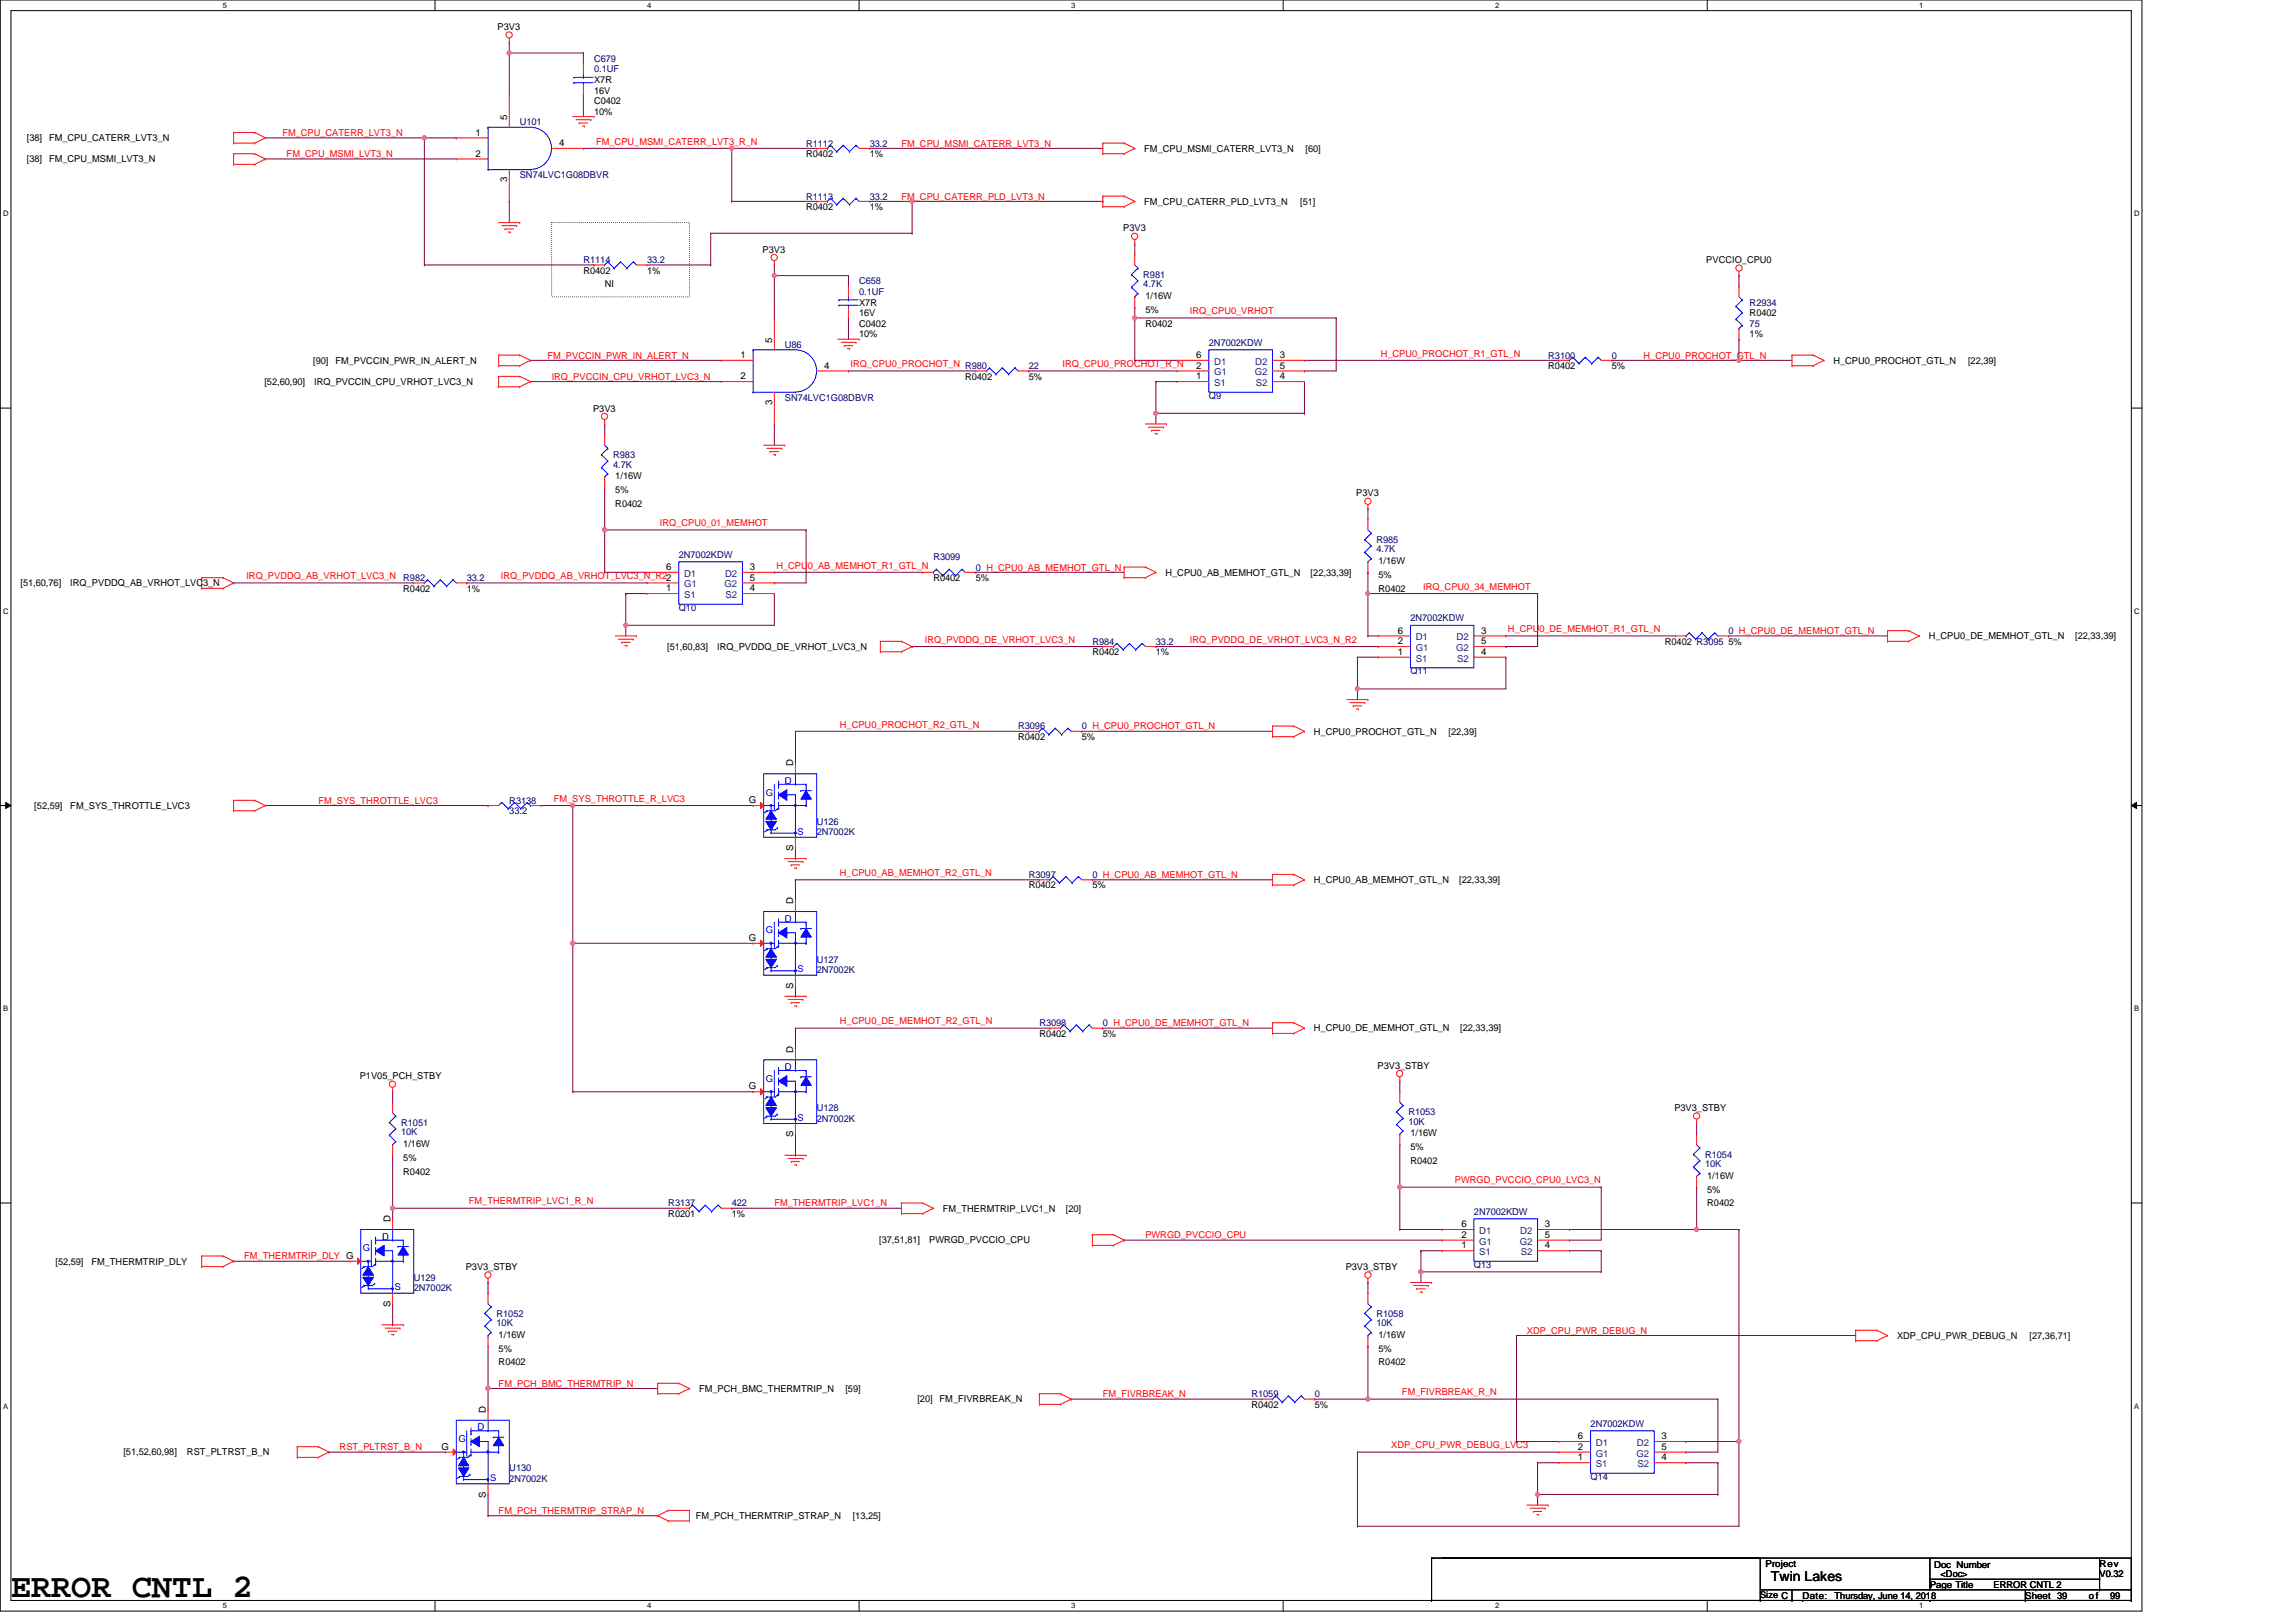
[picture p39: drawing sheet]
<svg xmlns="http://www.w3.org/2000/svg" width="297mm" height="210mm" viewBox="0 0 297 210" stroke-linecap="round" stroke-linejoin="round" font-family="sans-serif">
<defs><g id="words">
<text font-size="4.3" x="1.4" y="206.7">ERROR CNTL 2</text>
<text font-size="1.8" x="229.1" y="204.6">Twin Lakes</text>
<g font-size="1.2">
<text x="64.4" y="3.9">P3V3</text>
<text x="76.9" y="10.7">X7R</text>
<text x="61.5" y="17.5">1</text>
<text x="65.6" y="15.5" transform="rotate(-90 65.6 15.5)">5</text>
<text x="76.9" y="12.1">16V</text>
<text x="76.9" y="13.5">C0402</text>
<text x="76.9" y="14.8">10%</text>
<text x="3.5" y="18.3">[38]</text>
<text x="3.5" y="21">[38]</text>
<text x="6.3" y="18.3">FM_CPU_CATERR_LVT3_N</text>
<text x="6.3" y="21">FM_CPU_MSMI_LVT3_N</text>
<text x="61.5" y="20.3">2</text>
<text x="65.6" y="23.6" transform="rotate(-90 65.6 23.6)">3</text>
<text x="72.3" y="18.9">4</text>
<text x="104.3" y="20.3">R0402</text>
<text x="112.5" y="20.3">1%</text>
<text x="148" y="19.6">FM_CPU_MSMI_CATERR_LVT3_N</text>
<text x="168.9" y="19.6">[60]</text>
<text x="104.3" y="27.2">R0402</text>
<text x="112.5" y="27.2">1%</text>
<text x="145.3" y="29.9">P3V3</text>
<text x="148" y="26.5">FM_CPU_CATERR_PLD_LVT3_N</text>
<text x="168.2" y="26.5">[51]</text>
<text x="75.5" y="35.4">R0402</text>
<text x="83.7" y="35.4">1%</text>
<text x="98.7" y="32.7">P3V3</text>
<text x="220.7" y="34">PVCCIO_CPU0</text>
<text x="78.2" y="37.2">NI</text>
<text x="111.1" y="39.5">X7R</text>
<text x="111.1" y="40.9">16V</text>
<text x="148.2" y="38.7">1/16W</text>
<text x="148.2" y="40.5">5%</text>
<text x="226.4" y="40.9">R0402</text>
<text x="40.5" y="47.1">[90]</text>
<text x="43.4" y="47.1">FM_PVCCIN_PWR_IN_ALERT_N</text>
<text x="95.8" y="46.3">1</text>
<text x="99.9" y="44.3" transform="rotate(-90 99.9 44.3)">5</text>
<text x="106.6" y="47.7">4</text>
<text x="111.1" y="42.3">C0402</text>
<text x="111.1" y="43.6">10%</text>
<text x="148.2" y="42.3">R0402</text>
<text x="154.8" y="47.7">2</text>
<text x="154.8" y="46.3">6</text>
<text x="165.6" y="47.7">5</text>
<text x="165.6" y="46.3">3</text>
<text x="200.3" y="47.8">R0402</text>
<text x="208.5" y="47.8">5%</text>
<text x="226.4" y="43.6">1%</text>
<text x="237.2" y="47.1">H_CPU0_PROCHOT_GTL_N</text>
<text x="254.6" y="47.1">[22,39]</text>
<text x="34.2" y="49.8">[52,60,90]</text>
<text x="40.6" y="49.8">IRQ_PVCCIN_CPU_VRHOT_LVC3_N</text>
<text x="76.7" y="53.3">P3V3</text>
<text x="95.8" y="49.1">2</text>
<text x="99.9" y="52.4" transform="rotate(-90 99.9 52.4)">3</text>
<text x="124.9" y="49.1">R0402</text>
<text x="133.1" y="49.1">5%</text>
<text x="154.8" y="49.1">1</text>
<text x="165.6" y="49.1">4</text>
<text x="79.6" y="62">1/16W</text>
<text x="79.6" y="63.8">5%</text>
<text x="79.6" y="65.6">R0402</text>
<text x="175.5" y="64.2">P3V3</text>
<text x="2.6" y="75.9">[51,60,76]</text>
<text x="9.1" y="75.9">IRQ_PVDDQ_AB_VRHOT_LVC3_N</text>
<text x="52.2" y="76.6">R0402</text>
<text x="60.4" y="76.6">1%</text>
<text x="86.2" y="76.5">1</text>
<text x="86.2" y="73.8">6</text>
<text x="97" y="75.1">5</text>
<text x="97" y="76.5">4</text>
<text x="97" y="73.8">3</text>
<text x="120.8" y="75.2">R0402</text>
<text x="126.2" y="75.2">5%</text>
<text x="150.8" y="74.5">H_CPU0_AB_MEMHOT_GTL_N</text>
<text x="169.6" y="74.5">[22,33,39]</text>
<text x="178.3" y="73">1/16W</text>
<text x="178.3" y="74.8">5%</text>
<text x="178.3" y="76.6">R0402</text>
<text x="180.8" y="83.4">2</text>
<text x="180.8" y="82">6</text>
<text x="191.6" y="83.4">5</text>
<text x="191.6" y="82">3</text>
<text x="215.4" y="83.4">R0402 R3095</text>
<text x="223.6" y="83.4">5%</text>
<text x="249.5" y="82.7">H_CPU0_DE_MEMHOT_GTL_N</text>
<text x="268.5" y="82.7">[22,33,39]</text>
<text x="86.3" y="84.1">[51,60,83]</text>
<text x="92.8" y="84.1">IRQ_PVDDQ_DE_VRHOT_LVC3_N</text>
<text x="141.3" y="84.8">R0402</text>
<text x="149.5" y="84.8">1%</text>
<text x="180.8" y="84.8">1</text>
<text x="191.6" y="84.8">4</text>
<text x="131.7" y="95.8">R0402</text>
<text x="140" y="95.8">5%</text>
<text x="170" y="95.1">H_CPU0_PROCHOT_GTL_N</text>
<text x="187.4" y="95.1">[22,39]</text>
<text x="102.6" y="99.2" transform="rotate(-90 102.6 99.2)">D</text>
<text x="4.4" y="104.7">[52,59]</text>
<text x="9.1" y="104.7">FM_SYS_THROTTLE_LVC3</text>
<text x="96.9" y="103.9">G</text>
<text x="102.6" y="110.1" transform="rotate(-90 102.6 110.1)">S</text>
<text x="102.6" y="117" transform="rotate(-90 102.6 117)">D</text>
<text x="133.1" y="115">R0402</text>
<text x="141.3" y="115">5%</text>
<text x="170" y="114.3">H_CPU0_AB_MEMHOT_GTL_N</text>
<text x="188.8" y="114.3">[22,33,39]</text>
<text x="96.9" y="121.8">G</text>
<text x="102.6" y="128" transform="rotate(-90 102.6 128)">S</text>
<text x="102.6" y="136.2" transform="rotate(-90 102.6 136.2)">D</text>
<text x="134.5" y="134.2">R0402</text>
<text x="142.7" y="134.2">5%</text>
<text x="170" y="133.5">H_CPU0_DE_MEMHOT_GTL_N</text>
<text x="188.9" y="133.5">[22,33,39]</text>
<text x="46.5" y="139.7">P1V05_PCH_STBY</text>
<text x="96.9" y="141">G</text>
<text x="178.2" y="138.3">P3V3_STBY</text>
<text x="216.6" y="143.8">P3V3_STBY</text>
<text x="52.2" y="148.4">1/16W</text>
<text x="102.6" y="147.2" transform="rotate(-90 102.6 147.2)">S</text>
<text x="182.5" y="147.1">1/16W</text>
<text x="182.5" y="148.8">5%</text>
<text x="52.2" y="150.2">5%</text>
<text x="52.2" y="152">R0402</text>
<text x="182.5" y="150.6">R0402</text>
<text x="220.9" y="152.5">1/16W</text>
<text x="220.9" y="154.3">5%</text>
<text x="50.5" y="158.2" transform="rotate(-90 50.5 158.2)">D</text>
<text x="86.5" y="157.5">R0201</text>
<text x="94.7" y="157.5">1%</text>
<text x="113.7" y="160.9">[37,51,81]</text>
<text x="120.2" y="160.9">PWRGD_PVCCIO_CPU</text>
<text x="122" y="156.8">FM_THERMTRIP_LVC1_N</text>
<text x="137.9" y="156.8">[20]</text>
<text x="189.1" y="160.2">2</text>
<text x="189.1" y="161.6">1</text>
<text x="189.1" y="158.8">6</text>
<text x="199.9" y="160.2">5</text>
<text x="199.9" y="161.6">4</text>
<text x="199.9" y="158.8">3</text>
<text x="220.9" y="156.1">R0402</text>
<text x="7.2" y="163.7">[52,59]</text>
<text x="11.8" y="163.7">FM_THERMTRIP_DLY</text>
<text x="60.3" y="164.3">P3V3_STBY</text>
<text x="174.1" y="164.3">P3V3_STBY</text>
<text x="50.5" y="169.1" transform="rotate(-90 50.5 169.1)">S</text>
<text x="64.5" y="173.1">1/16W</text>
<text x="178.3" y="173.1">1/16W</text>
<text x="245.4" y="173.3">XDP_CPU_PWR_DEBUG_N</text>
<text x="262.6" y="173.3">[27,36,71]</text>
<text x="64.5" y="174.9">5%</text>
<text x="64.5" y="176.7">R0402</text>
<text x="178.3" y="174.9">5%</text>
<text x="178.3" y="176.7">R0402</text>
<text x="62.8" y="182.8" transform="rotate(-90 62.8 182.8)">D</text>
<text x="90.4" y="180.1">FM_PCH_BMC_THERMTRIP_N</text>
<text x="109.4" y="180.1">[59]</text>
<text x="118.7" y="181.5">[20]</text>
<text x="121.6" y="181.5">FM_FIVRBREAK_N</text>
<text x="161.9" y="182.2">R0402</text>
<text x="170.1" y="182.2">5%</text>
<text x="16" y="188.3">[51,52,60,98]</text>
<text x="24.2" y="188.3">RST_PLTRST_B_N</text>
<text x="57.1" y="187.6">G</text>
<text x="204.1" y="187.6">2</text>
<text x="204.1" y="189">1</text>
<text x="204.1" y="186.2">6</text>
<text x="215" y="187.6">5</text>
<text x="215" y="189">4</text>
<text x="215" y="186.2">3</text>
<text x="62.8" y="193.8" transform="rotate(-90 62.8 193.8)">S</text>
<text x="90" y="196.6">FM_PCH_THERMTRIP_STRAP_N</text>
<text x="110.3" y="196.6">[13,25]</text>
<text x="228.4" y="202.8">Project</text>
<text x="250.2" y="202.9">Doc Number</text>
<text x="271.6" y="202.8">Rev</text>
<text x="227.7" y="206.8">Size C</text>
<text x="233.2" y="206.9">Date:</text>
<text x="237.3" y="206.9">Thursday, June 14, 2018</text>
<text x="249.7" y="205.5">Page Title</text>
<text x="251.1" y="204.1">&lt;Doc&gt;</text>
<text x="257.9" y="205.5">ERROR CNTL 2</text>
<text x="262" y="206.9">Sheet 39</text>
<text x="270.3" y="206.9">of</text>
<text x="271.6" y="204.1">V0.32</text>
<text x="273" y="206.9">99</text>
</g>
<g font-size="1.2" fill="#000080">
<text x="76.9" y="8">C679</text>
<text x="76.9" y="9.4">0.1UF</text>
<text x="67.2" y="16.2">U101</text>
<text x="67.2" y="23.1">SN74LVC1G08DBVR</text>
<text x="104.3" y="19">R1112</text>
<text x="112.5" y="19">33.2</text>
<text x="104.3" y="25.8">R1113</text>
<text x="112.5" y="25.8">33.2</text>
<text x="75.5" y="34">R1114</text>
<text x="83.7" y="34">33.2</text>
<text x="147.9" y="36">R981</text>
<text x="111.1" y="36.8">C658</text>
<text x="111.1" y="38.2">0.1UF</text>
<text x="147.9" y="37.2">4.7K</text>
<text x="226.4" y="39.5">R2934</text>
<text x="101.5" y="45">U86</text>
<text x="133.1" y="47.8">22</text>
<text x="156.4" y="44.7">2N7002KDW</text>
<text x="200.3" y="46.4">R3100</text>
<text x="208.5" y="46.4">0</text>
<text x="226.4" y="42.3">75</text>
<text x="101.5" y="51.9">SN74LVC1G08DBVR</text>
<text x="156.4" y="51.6">Q9</text>
<text x="79.3" y="59.3">R983</text>
<text x="79.3" y="60.5">4.7K</text>
<text x="178.1" y="70.3">R985</text>
<text x="178.1" y="71.5">4.7K</text>
<text x="52.2" y="75.2">R982</text>
<text x="60.4" y="75.2">33.2</text>
<text x="87.8" y="72.2">2N7002KDW</text>
<text x="120.8" y="72.5">R3099</text>
<text x="126.2" y="73.8">0 H_CPU0_AB_MEMHOT_GTL_N</text>
<text x="87.8" y="79">Q10</text>
<text x="141.3" y="83.4">R984</text>
<text x="149.5" y="83.4">33.2</text>
<text x="182.5" y="80.4">2N7002KDW</text>
<text x="223.6" y="82">0 H_CPU0_DE_MEMHOT_GTL_N</text>
<text x="182.5" y="87.3">Q11</text>
<text x="131.7" y="94.4">R3096</text>
<text x="140" y="94.4">0 H_CPU0_PROCHOT_GTL_N</text>
<text x="65.9" y="104">R3138</text>
<text x="65.9" y="105.4">33.2</text>
<text x="105.7" y="106.7">U126</text>
<text x="105.7" y="108.1">2N7002K</text>
<text x="133.1" y="113.6">R3097</text>
<text x="141.3" y="113.6">0 H_CPU0_AB_MEMHOT_GTL_N</text>
<text x="105.7" y="124.6">U127</text>
<text x="105.7" y="125.9">2N7002K</text>
<text x="134.5" y="132.8">R3098</text>
<text x="142.7" y="132.8">0 H_CPU0_DE_MEMHOT_GTL_N</text>
<text x="105.7" y="143.8">U128</text>
<text x="51.9" y="145.7">R1051</text>
<text x="51.9" y="146.9">10K</text>
<text x="105.7" y="145.1">2N7002K</text>
<text x="182.2" y="144.3">R1053</text>
<text x="182.2" y="145.6">10K</text>
<text x="220.6" y="149.8">R1054</text>
<text x="220.6" y="151">10K</text>
<text x="86.5" y="156.1">R3137</text>
<text x="94.7" y="156.1">422</text>
<text x="190.7" y="157.2">2N7002KDW</text>
<text x="53.5" y="165.7">U129</text>
<text x="53.5" y="167.1">2N7002K</text>
<text x="190.7" y="164.1">Q13</text>
<text x="64.2" y="170.4">R1052</text>
<text x="64.2" y="171.6">10K</text>
<text x="178.1" y="170.4">R1058</text>
<text x="178.1" y="171.6">10K</text>
<text x="161.9" y="180.8">R1059</text>
<text x="170.1" y="180.8">0</text>
<text x="205.8" y="184.6">2N7002KDW</text>
<text x="65.9" y="190.4">U130</text>
<text x="65.9" y="191.8">2N7002K</text>
<text x="205.8" y="191.5">Q14</text>
</g>
<g font-size="1.2" fill="#f00">
<text x="36.5" y="17.6">FM_CPU_CATERR_LVT3_N</text>
<text x="37.1" y="20.3">FM_CPU_MSMI_LVT3_N</text>
<text x="77.1" y="18.7">FM_CPU_MSMI_CATERR_LVT3_R_N</text>
<text x="116.6" y="19">FM_CPU_MSMI_CATERR_LVT3_N</text>
<text x="116.6" y="25.8">FM_CPU_CATERR_PLD_LVT3_N</text>
<text x="153.9" y="40.7">IRQ_CPU0_VRHOT</text>
<text x="70.8" y="46.4">FM_PVCCIN_PWR_IN_ALERT_N</text>
<text x="110" y="47.5">IRQ_CPU0_PROCHOT_N R980</text>
<text x="137.5" y="47.5">IRQ_CPU0_PROCHOT_R_N</text>
<text x="178.6" y="46.1">H_CPU0_PROCHOT_R1_GTL_N</text>
<text x="212.6" y="46.4">H_CPU0_PROCHOT_GTL_N</text>
<text x="71.4" y="49.1">IRQ_PVCCIN_CPU_VRHOT_LVC3_N</text>
<text x="85.4" y="68.1">IRQ_CPU0_01_MEMHOT</text>
<text x="31.9" y="75">IRQ_PVDDQ_AB_VRHOT_LVC3_N</text>
<text x="64.8" y="75">IRQ_PVDDQ_AB_VRHOT_LVC3_N_R22</text>
<text x="100.5" y="73.6">H_CPU0_AB_MEMHOT_R1_GTL_N</text>
<text x="184.1" y="76.3">IRQ_CPU0_34_MEMHOT</text>
<text x="119.7" y="83.2">IRQ_PVDDQ_DE_VRHOT_LVC3_N</text>
<text x="153.9" y="83.2">IRQ_PVDDQ_DE_VRHOT_LVC3_N_R2</text>
<text x="195.1" y="81.8">H_CPU0_DE_MEMHOT_R1_GTL_N</text>
<text x="108.7" y="94.1">H_CPU0_PROCHOT_R2_GTL_N</text>
<text x="41.2" y="104">FM_SYS_THROTTLE_LVC3</text>
<text x="71.6" y="103.8">FM_SYS_THROTTLE_R_LVC3</text>
<text x="108.7" y="113.4">H_CPU0_AB_MEMHOT_R2_GTL_N</text>
<text x="108.7" y="132.6">H_CPU0_DE_MEMHOT_R2_GTL_N</text>
<text x="60.7" y="155.9">FM_THERMTRIP_LVC1_R_N</text>
<text x="188.2" y="153.1">PWRGD_PVCCIO_CPU0_LVC3_N</text>
<text x="100.2" y="156.1">FM_THERMTRIP_LVC1_N</text>
<text x="148.2" y="160.2">PWRGD_PVCCIO_CPU</text>
<text x="31.6" y="163">FM_THERMTRIP_DLY G</text>
<text x="197.5" y="172.6">XDP_CPU_PWR_DEBUG_N</text>
<text x="64.5" y="179.4">FM_PCH_BMC_THERMTRIP_N</text>
<text x="142.7" y="180.8">FM_FIVRBREAK_N</text>
<text x="181.4" y="180.6">FM_FIVRBREAK_R_N</text>
<text x="43.9" y="187.7">RST_PLTRST_B_N</text>
<text x="180" y="187.4">XDP_CPU_PWR_DEBUG_LVC3</text>
<text x="64.5" y="195.9">FM_PCH_THERMTRIP_STRAP_N</text>
</g>
<g font-size="1.2" fill="#004080">
<text x="157.1" y="47.2">D1</text>
<text x="162.4" y="47.2">D2</text>
<text x="157.1" y="48.6">G1</text>
<text x="157.1" y="50">S1</text>
<text x="162.3" y="48.6">G2</text>
<text x="162.5" y="50">S2</text>
<text x="88.5" y="76">G1</text>
<text x="88.5" y="77.4">S1</text>
<text x="88.5" y="74.6">D1</text>
<text x="93.7" y="76">G2</text>
<text x="93.8" y="74.6">D2</text>
<text x="93.9" y="77.4">S2</text>
<text x="183.2" y="82.9">D1</text>
<text x="188.4" y="82.9">D2</text>
<text x="183.2" y="84.2">G1</text>
<text x="183.2" y="85.6">S1</text>
<text x="188.4" y="84.2">G2</text>
<text x="188.5" y="85.6">S2</text>
<text x="191.4" y="161.1">G1</text>
<text x="191.4" y="159.7">D1</text>
<text x="196.6" y="161.1">G2</text>
<text x="196.7" y="159.7">D2</text>
<text x="191.4" y="162.4">S1</text>
<text x="196.7" y="162.4">S2</text>
<text x="206.5" y="188.5">G1</text>
<text x="206.5" y="189.9">S1</text>
<text x="206.5" y="187.1">D1</text>
<text x="211.7" y="188.5">G2</text>
<text x="211.8" y="187.1">D2</text>
<text x="211.8" y="189.9">S2</text>
</g>
<g font-size="1.2" fill="#00f">
<text x="101.5" y="101.5">D</text>
<text x="99.1" y="103">G</text>
<text x="103.2" y="108">S</text>
<text x="101.5" y="119.3">D</text>
<text x="99.1" y="120.8">G</text>
<text x="103.2" y="125.8">S</text>
<text x="99.1" y="140">G</text>
<text x="101.5" y="138.5">D</text>
<text x="103.2" y="145">S</text>
<text x="46.9" y="161.9">G</text>
<text x="49.4" y="160.4">D</text>
<text x="51.1" y="167">S</text>
<text x="61.8" y="185.1">D</text>
<text x="59.3" y="186.6">G</text>
<text x="63.4" y="191.7">S</text>
</g>
<g font-size="1">
<text x="28.8" y="1">5</text>
<text x="83.7" y="1">4</text>
<text x="138.6" y="1">3</text>
<text x="193.4" y="1">2</text>
<text x="248.3" y="1">1</text>
<text x=".4" y="28">D</text>
<text x="276.1" y="28">D</text>
<text x=".4" y="79.4">C</text>
<text x="276.1" y="79.4">C</text>
<text x=".4" y="130.9">B</text>
<text x="276.1" y="130.9">B</text>
<text x=".4" y="182.3">A</text>
<text x="276.1" y="182.3">A</text>
<text x="28.8" y="208.2">5</text>
<text x="83.7" y="208.2">4</text>
<text x="138.6" y="208.2">3</text>
<text x="193.4" y="208.2">2</text>
<text x="248.3" y="208.2">1</text>
</g>
</g></defs>
<path d="M0 0h277.1v208.5h-277.1zM1.4 1.4h274.3v205.7h-274.3z" fill="none" stroke="#000" stroke-width=".13"/>
<g fill="#fff">
<path d="M28.8 .1h.6v1.1h-.6z"/>
<path d="M28.8 207.3h.6v1.1h-.6z"/>
</g>
<path d="M56.3 0v1.4M56.3 207.1v1.4" fill="none" stroke="#000" stroke-width=".13"/>
<g fill="#fff">
<path d="M83.7 .1h.6v1.1h-.6z"/>
<path d="M83.7 207.3h.6v1.1h-.6z"/>
</g>
<path d="M111.1 0v1.4M111.1 207.1v1.4" fill="none" stroke="#000" stroke-width=".13"/>
<g fill="#fff">
<path d="M138.6 .1h.5v1.1h-.5z"/>
<path d="M138.6 207.3h.5v1.1h-.5z"/>
</g>
<path d="M166 0v1.4M166 207.1v1.4" fill="none" stroke="#000" stroke-width=".13"/>
<g fill="#fff">
<path d="M193.4 .1h.6v1.1h-.6z"/>
<path d="M193.4 207.3h.6v1.1h-.6z"/>
</g>
<path d="M220.9 0v1.4M220.9 207.1v1.4" fill="none" stroke="#000" stroke-width=".13"/>
<g fill="#fff">
<path d="M248.3 .1h.6v1.1h-.6z"/>
<path d="M248.3 207.3h.6v1.1h-.6z"/>
<path d="M.4 27.1h.7v1.1h-.7z"/>
<path d="M276.1 27.1h.7v1.1h-.7z"/>
<path d="M.4 78.5h.7v1.1h-.7z"/>
<path d="M276.1 78.5h.7v1.1h-.7z"/>
</g>
<path d="M0 52.8h1.4M275.7 52.8h1.4" fill="none" stroke="#000" stroke-width=".13"/>
<g fill="#fff">
<path d="M.4 130h.7v1.1h-.7z"/>
<path d="M276.1 130h.6v1.1h-.6z"/>
</g>
<path d="M0 104.2h1.4M.7 103.8l.7 .4-.7 .4zM275.7 104.2l.7-.4v.8zM275.7 104.2h1.4" fill="none" stroke="#000" stroke-width=".13"/>
<path d="M.7 103.8l.7 .4-.7 .4zM275.7 104.2l.7-.4v.8z" fill="#000"/>
<g fill="#fff">
<path d="M.4 181.4h.7v1.1h-.7z"/>
<path d="M276.1 181.4h.6v1.1h-.6z"/>
</g>
<path d="M0 155.7h1.4M275.7 155.7h1.4" fill="none" stroke="#000" stroke-width=".13"/>
<path d="M71.4 28.8h17.8v9.6h-17.8z" fill="none" stroke="#000" stroke-width=".13" stroke-dasharray="0 .3"/>
<g fill="none" stroke="#800040" stroke-width=".13">
<path d="M100.2 34.3h.1M100.2 34.3v1.4M68.6 46.6h.1M68.6 49.4h.1M68.6 46.6h24.7M68.6 49.4h24.7M100.2 54.9h.1M100.2 54.9v2.7M149.5 53.5h.1M149.5 49.4v5.5M149.5 53.5h19.3M168.8 53.5h.1"/>
<path d="M168.8 49.4v4.1"/>
</g>
<circle cx="149.5" cy="53.5" r=".27" fill="#f0f"/>
<circle cx="149.5" cy="53.5" r=".27" fill="none" stroke="#f0f" stroke-width=".13"/>
<path d="M146.8 31.6h.1M146.8 39.8h.1M146.8 31.6v1.3M146.8 39.8v1.3M149.5 49.4h.1M149.5 49.4h2.8" fill="none" stroke="#800040" stroke-width=".13"/>
<circle cx="146.8" cy="41.1" r=".27" fill="#f0f"/>
<circle cx="146.8" cy="41.1" r=".27" fill="none" stroke="#f0f" stroke-width=".13"/>
<g fill="none" stroke="#800040" stroke-width=".13">
<path d="M100.2 35.7h.1M100.2 35.7h9.6M109.8 35.7h.1M109.8 35.7v1.3M109.8 48h.1M109.8 48h16.4M133.1 48h.1M133.1 48h19.2M146.8 46.6h.1M146.8 41.1h.1M146.8 46.6h5.5M146.8 41.1h26.1"/>
<path d="M146.8 41.1v5.5M168.8 48h.1M172.9 41.1h.1M172.9 41.1v6.9h-4.1"/>
</g>
<circle cx="100.2" cy="35.7" r=".27" fill="#f0f"/>
<circle cx="100.2" cy="35.7" r=".27" fill="none" stroke="#f0f" stroke-width=".13"/>
<path d="M100.2 35.7h.1M100.2 35.7v5.4M109.8 41.1h.1M109.8 41.1v2.8M81 76.8h.1M81 76.8v5.5M100.2 76.8h.1M100.2 76.8v4.1h-19.2M81 80.9h.1" fill="none" stroke="#800040" stroke-width=".13"/>
<circle cx="80.9" cy="80.9" r=".27" fill="#f0f"/>
<circle cx="80.9" cy="80.9" r=".27" fill="none" stroke="#f0f" stroke-width=".13"/>
<g fill="none" stroke="#800040" stroke-width=".13">
<path d="M78.2 54.9h.1M78.2 54.9v1.3M30.2 75.4h.1M30.2 75.4h23.3M60.4 75.4h.1M60.4 75.4h23.3M78.2 63.1h.1M78.2 74.1h.1M78.2 68.6h.1M78.2 63.1v5.5M78.2 74.1h5.5M78.2 68.6h26.1"/>
<path d="M81 76.8h.1M81 76.8h2.7M104.3 68.6h.1M104.3 68.6v6.8"/>
</g>
<circle cx="78.2" cy="68.6" r=".27" fill="#f0f"/>
<circle cx="78.2" cy="68.6" r=".27" fill="none" stroke="#f0f" stroke-width=".13"/>
<path d="M78.2 68.6h.1M78.2 68.6v5.5M100.2 75.4h.1M100.2 75.4h4.1M175.6 89.2h.1M175.6 89.2v1.3M175.6 89.2h19.2" fill="none" stroke="#800040" stroke-width=".13"/>
<circle cx="175.6" cy="89.1" r=".27" fill="#f0f"/>
<circle cx="175.6" cy="89.1" r=".27" fill="none" stroke="#f0f" stroke-width=".13"/>
<g fill="none" stroke="#800040" stroke-width=".13">
<path d="M177 65.8h.1M177 74.1h.1M177 76.8h.1M177 65.8v1.4M177 74.1v8.2M177 76.8h21.9M198.9 76.8h.1M198.9 76.8v6.9M118 83.7h.1M118 83.7h24.7M149.5 83.7h.1M149.5 83.7h28.8"/>
<path d="M175.6 85h.1M175.6 85v4.2M175.6 85h2.7M177 82.3h.1M177 82.3h1.3M194.8 85h.1M194.8 85v4.2"/>
</g>
<circle cx="177" cy="76.8" r=".27" fill="#f0f"/>
<circle cx="177" cy="76.8" r=".27" fill="none" stroke="#f0f" stroke-width=".13"/>
<path d="M102.9 98.8h.1M102.9 94.6v4.2M194.8 83.7h.1M194.8 83.7h4.1M74.1 104.2h.1M74.1 104.2v17.9M102.9 113.9h.1M102.9 113.9v2.7M102.9 133.1h.1M102.9 133.1v2.7M102.9 149.5h.1M102.9 146.8v2.7" fill="none" stroke="#800040" stroke-width=".13"/>
<circle cx="74.1" cy="122.1" r=".27" fill="#f0f"/>
<circle cx="74.1" cy="122.1" r=".27" fill="none" stroke="#f0f" stroke-width=".13"/>
<circle cx="74.1" cy="104.2" r=".27" fill="#f0f"/>
<circle cx="74.1" cy="104.2" r=".27" fill="none" stroke="#f0f" stroke-width=".13"/>
<g fill="none" stroke="#800040" stroke-width=".13">
<path d="M74.1 104.2h.1M74.1 104.2h23.3M74.1 122.1h.1M74.1 122.1h23.3M74.1 122.1v19.2M50.8 156.4h.1M50.8 141.3h.1M50.8 141.3v1.3M50.8 149.5v6.9M74.1 141.3h.1M74.1 141.3h23.3M30.2 163.2h.1"/>
<path d="M30.2 163.2h15.1M63.1 179.7h.1M63.1 179.7v2.7M63.1 179.7h22"/>
</g>
<circle cx="63.1" cy="179.7" r=".27" fill="#f0f"/>
<circle cx="63.1" cy="179.7" r=".27" fill="none" stroke="#f0f" stroke-width=".13"/>
<path d="M63.1 166h.1M63.1 179.7h.1M63.1 166v1.3M63.1 174.2v5.5M183.8 164.6h.1M183.8 164.6v1.4M183.8 164.6h23.4M207.2 164.6h.1M42.6 187.9h.1M42.6 187.9h15.1M63.1 196.2h22M85.1 196.2h.1" fill="none" stroke="#800040" stroke-width=".13"/>
<circle cx="183.8" cy="164.6" r=".27" fill="#f0f"/>
<circle cx="183.8" cy="164.6" r=".27" fill="none" stroke="#f0f" stroke-width=".13"/>
<g fill="none" stroke="#800040" stroke-width=".13">
<path d="M181.1 139.9h.1M181.1 139.9v1.4M181.1 148.1h.1M181.1 159.1h.1M181.1 153.6h.1M181.1 148.1v11M181.1 159.1h5.5M181.1 153.6h26.1M207.2 153.6h.1M207.2 153.6v6.9M145.4 160.5h.1M145.4 160.5h41.2"/>
<path d="M183.8 161.9h.1M183.8 161.9v2.7M183.8 161.9h2.8"/>
</g>
<circle cx="181.1" cy="153.6" r=".27" fill="#f0f"/>
<circle cx="181.1" cy="153.6" r=".27" fill="none" stroke="#f0f" stroke-width=".13"/>
<path d="M203 159.1h.1M203 159.1h16.5M203 160.5h.1M203 160.5h4.2" fill="none" stroke="#800040" stroke-width=".13"/>
<circle cx="219.5" cy="159.1" r=".27" fill="#f0f"/>
<circle cx="219.5" cy="159.1" r=".27" fill="none" stroke="#f0f" stroke-width=".13"/>
<path d="M219.5 145.4h.1M219.5 153.6h.1M219.5 145.4v1.4M219.5 153.6v5.5M198.9 193.4h.1M198.9 193.4v1.4M198.9 193.4h23.3M222.2 193.4h.1" fill="none" stroke="#800040" stroke-width=".13"/>
<circle cx="198.9" cy="193.4" r=".27" fill="#f0f"/>
<circle cx="198.9" cy="193.4" r=".27" fill="none" stroke="#f0f" stroke-width=".13"/>
<path d="M177 181.1h.1M177 181.1h45.2M196.2 186.5h.1M196.2 186.5h5.5M198.9 189.3h.1M198.9 189.3v4.1M198.9 189.3h2.8M222.2 181.1h.1M222.2 181.1v6.8" fill="none" stroke="#800040" stroke-width=".13"/>
<circle cx="177" cy="181" r=".27" fill="#f0f"/>
<circle cx="177" cy="181" r=".27" fill="none" stroke="#f0f" stroke-width=".13"/>
<path d="M225 159.1h.1M225 159.1v27.4M175.6 187.9h.1M175.6 187.9h26.1M218.1 187.9h.1M218.1 187.9h4.1" fill="none" stroke="#800040" stroke-width=".13"/>
<circle cx="225" cy="186.5" r=".27" fill="#f0f"/>
<circle cx="225" cy="186.5" r=".27" fill="none" stroke="#f0f" stroke-width=".13"/>
<g fill="none" stroke="#800040" stroke-width=".13">
<path d="M34.3 17.8h20.6M54.9 17.8h.1M219.5 159.1h.1M219.5 159.1h5.5M177 166h.1M177 174.2h.1M177 166v1.3M177 174.2v6.9h-6.9M196.2 172.8h.1M196.2 172.8h43.9M196.2 172.8v13.7M138.6 181.1h.1"/>
<path d="M138.6 181.1h24.7M170.1 181.1h.1M175.6 197.5h.1M175.6 187.9h.1M175.6 187.9v9.6M218.1 186.5h.1M218.1 186.5h6.9M225 186.5h.1M225 186.5v11h-49.4"/>
</g>
<circle cx="54.9" cy="17.8" r=".27" fill="#f0f"/>
<circle cx="54.9" cy="17.8" r=".27" fill="none" stroke="#f0f" stroke-width=".13"/>
<g fill="none" stroke="#800040" stroke-width=".13">
<path d="M65.9 5.5h.1M65.9 6.9h.1M65.9 5.5v1.4M65.9 6.9h9.6M75.5 6.9h.1M75.5 19.2h19.2M75.5 6.9v1.3M94.7 19.2h.1M112.5 19.2h.1M112.5 19.2h30.2M34.3 20.6h.1M34.3 20.6h24.7"/>
<path d="M65.9 26.1h.1M65.9 26.1v2.7"/>
</g>
<circle cx="65.9" cy="6.8" r=".27" fill="#f0f"/>
<circle cx="65.9" cy="6.8" r=".27" fill="none" stroke="#f0f" stroke-width=".13"/>
<g fill="none" stroke="#800040" stroke-width=".13">
<path d="M59 17.8h.1M59 17.8h-4.1v16.5M65.9 6.9h.1M65.9 6.9v5.4M75.5 12.3h.1M75.5 12.3v2.8M54.9 34.3h.1M54.9 34.3h22M76.9 34.3h.1M83.7 34.3h8.2M91.9 34.3h.1M91.9 30.2h.1"/>
<path d="M91.9 30.2v4.1M91.9 30.2h26.1M112.5 26.1h30.2M118 26.1h.1M118 30.2h.1M118 26.1v4.1M142.7 26.1h.1"/>
</g>
<circle cx="118" cy="26" r=".27" fill="#f0f"/>
<circle cx="118" cy="26" r=".27" fill="none" stroke="#f0f" stroke-width=".13"/>
<path d="M105.7 19.2h.1M105.7 19.2h-11v6.9M94.7 26.1h.1M94.7 26.1h11M105.7 26.1h.1" fill="none" stroke="#800040" stroke-width=".13"/>
<circle cx="94.7" cy="19.2" r=".27" fill="#f0f"/>
<circle cx="94.7" cy="19.2" r=".27" fill="none" stroke="#f0f" stroke-width=".13"/>
<g fill="none" stroke="#800040" stroke-width=".13">
<path d="M208.5 46.6h.1M208.5 46.6h16.5M102.9 111.1h.1M102.9 109.7v1.4M102.9 128.9h.1M102.9 127.6v1.3M50.8 171.4h.1M50.8 168.7v2.7M203 161.9h.1M203 161.9h4.2M207.2 161.9h.1M207.2 161.9v2.7"/>
<path d="M63.1 196.2h.1M63.1 193.4v2.8M218.1 189.3h.1M218.1 189.3h4.1M222.2 189.3h.1M222.2 189.3v4.1"/>
</g>
<circle cx="225" cy="46.6" r=".27" fill="#f0f"/>
<circle cx="225" cy="46.6" r=".27" fill="none" stroke="#f0f" stroke-width=".13"/>
<g fill="none" stroke="#800040" stroke-width=".13">
<path d="M225 35.7h.1M225 35.7v1.3M168.8 46.6h32.9M201.7 46.6h.1M225 43.9h.1M225 46.6h.1M225 43.9v2.7M225 46.6h6.8M100.2 74.1h.1M100.2 74.1h19.2M126.2 74.1h.1M126.2 74.1h19.2"/>
<path d="M102.9 94.6h30.2M133.1 94.6h.1M140 94.6h.1M140 94.6h24.6M194.8 82.3h.1M194.8 82.3h22M223.6 82.3h.1M223.6 82.3h20.6M102.9 113.9h.1M102.9 113.9h31.6M141.3 113.9h.1M141.3 113.9h23.3"/>
<path d="M102.9 133.1h32.9M135.8 133.1h.1M142.7 133.1h.1M142.7 133.1h21.9M50.8 156.4h.1M50.8 157.7h.1M50.8 156.4h37M50.8 156.4v1.3M94.7 156.4h.1M94.7 156.4h21.9"/>
</g>
<circle cx="50.8" cy="156.3" r=".27" fill="#f0f"/>
<circle cx="50.8" cy="156.3" r=".27" fill="none" stroke="#f0f" stroke-width=".13"/>
<path d="M34.3 104.2h28.8M63.1 104.2h.1M70 104.2h4.1M74.1 104.2h.1" fill="none" stroke="#800040" stroke-width=".13"/>
<g fill="none" stroke="#f00" stroke-width=".13">
<path d="M30.2 17.1h.1M30.2 18.5h.1M30.2 19.9h.1M30.2 17.1h2.8M30.2 17.1v1.4M30.2 19.9v1.4M30.2 18.5h2.8M30.2 19.9h2.8M33 17.1h.1M33 18.5h.1M33 19.9h.1M33 17.1l1.3 .7"/>
<path d="M33 19.9l1.3 .7M34.3 17.8h.1M34.3 17.8l-1.3 .7M65.9 5.5h.1M65.9 4.9v.6M74.1 15.1h2.8M74.5 15.5h2M74.9 15.9h.1M74.9 15.9h1.1M75.3 16.3h.3M75.6 16.3h.1M76.5 15.5h.1"/>
<path d="M76.9 15.1h.1M142.7 19.9h.1M142.7 18.5h.1M142.7 18.5h2.7M142.7 19.9h2.7M142.7 18.5v1.4M145.4 18.5h.1M145.4 19.9h.1M145.4 18.5l1.4 .7M146.8 19.2h.1M146.8 19.2l-1.4 .7M30.2 21.3h.1"/>
<path d="M30.2 21.3h2.8M33 21.3h.1M34.3 20.6h.1M34.3 20.6l-1.3 .7M64.5 28.8h2.7M64.9 29.2h1.9M65.3 29.6h.1M65.3 29.6h1.1M65.7 30h.3M66 30h.1M66.8 29.2h.1M67.2 28.8h.1"/>
<path d="M100.2 34.3h.1M100.2 33.7v.6M142.7 26.8h.1M142.7 25.4h.1M142.7 25.4v1.4M142.7 25.4h2.7M142.7 26.8h2.7M145.4 25.4h.1M145.4 26.8h.1M145.4 25.4l1.4 .7M146.8 26.1h.1M146.8 31.6h.1"/>
<path d="M146.8 26.1l-1.4 .7M146.8 31v.6M225 35.7h.1M225 35.1v.6M64.5 46h.1M64.5 47.3h.1M64.5 48.7h.1M64.5 50.1h.1M64.5 46h2.7M64.5 46v1.3M64.5 48.7v1.4M64.5 47.3h2.7"/>
<path d="M64.5 48.7h2.7M64.5 50.1h2.7M67.2 46h.1M67.2 47.3h.1M67.2 48.7h.1M67.2 50.1h.1M67.2 46l1.4 .6M67.2 48.7l1.4 .7M68.6 46.6h.1M68.6 49.4h.1M68.6 46.6l-1.4 .7M68.6 49.4l-1.4 .7"/>
<path d="M78.2 54.9h.1M78.2 54.3v.6M98.8 57.6h2.7M99.2 58h1.9M99.6 58.4h.1M99.6 58.4h1.1M100 58.8h.3M100.3 58.8h.1M101.1 58h.1M101.5 57.6h.1M108.4 43.9h2.7M108.8 44.3h1.9"/>
<path d="M109.2 44.7h.1M109.2 44.7h1.1M109.6 45.1h.3M109.9 45.1h.1M110.7 44.3h.1M111.1 43.9h.1M148.2 54.9h2.7M148.6 55.3h1.9M149 55.7h.1M149 55.7h1.1M149.4 56.1h.3M149.7 56.1h.1"/>
<path d="M150.5 55.3h.1M150.9 54.9h.1M231.8 47.3h.1M231.8 46h.1M231.8 46h2.8M231.8 47.3h2.8M231.8 46v1.3M234.6 46h.1M234.6 47.3h.1M234.6 46l1.4 .6M236 46.6h.1M236 46.6l-1.4 .7"/>
<path d="M26.1 74.8h.1M26.1 76.1h.1M26.1 74.8h2.7M26.1 74.8v1.3M26.1 76.1h2.7M28.8 74.8h.1M28.8 76.1h.1M28.8 74.8l1.4 .6M30.2 75.4h.1M30.2 75.4l-1.4 .7M145.4 74.8h.1M145.4 73.4h.1"/>
<path d="M145.4 74.8h2.8M145.4 73.4h2.8M145.4 73.4v1.4M148.2 73.4h.1M148.2 74.8h.1M148.2 73.4l1.3 .7M149.5 74.1h.1M149.5 74.1l-1.3 .7M177 65.8h.1M177 65.3v.5M79.6 82.3h2.7M80 82.7h1.9"/>
<path d="M80.4 83.1h.1M80.4 83.1h1.1M80.8 83.5h.3M81.1 83.5h.1M81.9 82.7h.1M82.3 82.3h.1M113.9 83h.1M113.9 84.3h.1M113.9 83h2.7M113.9 83v1.3M113.9 84.3h2.7M116.6 83h.1"/>
<path d="M116.6 84.3h.1M116.6 83l1.4 .7M118 83.7h.1M118 83.7l-1.4 .6M164.6 95.3h.1M164.6 94h.1M164.6 94h2.8M164.6 95.3h2.8M164.6 94v1.3M167.4 94h.1M167.4 95.3h.1M167.4 94l1.4 .6"/>
<path d="M168.8 94.6h.1M168.8 94.6l-1.4 .7M174.2 90.5h2.8M174.6 90.9h2M175.1 91.4h.1M175.1 91.4h1.1M175.5 91.8h.2M175.7 91.8h.1M176.6 90.9h.1M177 90.5h.1M244.2 83h.1M244.2 81.6h.1"/>
<path d="M244.2 83h2.7M244.2 81.6h2.7M244.2 81.6v1.4M246.9 81.6h.1M246.9 83h.1M246.9 81.6l1.4 .7M248.3 82.3h.1M248.3 82.3l-1.4 .7M30.2 103.6h.1M30.2 104.9h.1M30.2 103.6v1.3M30.2 103.6h2.8"/>
<path d="M30.2 104.9h2.8M33 103.6h.1M33 104.9h.1M33 103.6l1.3 .6M34.3 104.2h.1M34.3 104.2l-1.3 .7M101.5 111.1h2.8M102 111.5h1.9M102.4 111.9h.1M102.4 111.9h1.1M102.8 112.3h.3M103.1 112.3h.1"/>
<path d="M103.9 111.5h.1M104.3 111.1h.1M164.6 114.5h.1M164.6 113.2h.1M164.6 113.2v1.3M164.6 113.2h2.8M164.6 114.5h2.8M167.4 113.2h.1M167.4 114.5h.1M167.4 113.2l1.4 .7M168.8 113.9h.1M168.8 113.9l-1.4 .6"/>
<path d="M101.5 128.9h2.8M102 129.3h1.9M102.4 129.8h.1M102.4 129.8h1.1M102.8 130.2h.3M103.1 130.2h.1M103.9 129.3h.1M104.3 128.9h.1M164.6 133.7h.1M164.6 132.4h.1M164.6 132.4v1.3M164.6 132.4h2.8"/>
<path d="M164.6 133.7h2.8M167.4 132.4h.1M167.4 133.7h.1M167.4 132.4l1.4 .7M168.8 133.1h.1M168.8 133.1l-1.4 .6M181.1 139.9h.1M181.1 139.4v.5M50.8 141.3h.1M50.8 140.7v.6M101.5 149.5h2.8M102 149.9h1.9"/>
<path d="M102.4 150.3h.1M102.4 150.3h1.1M102.8 150.7h.3M103.1 150.7h.1M103.9 149.9h.1M104.3 149.5h.1M116.6 157.1h.1M116.6 155.7h.1M116.6 155.7h2.8M116.6 157.1h2.8M116.6 155.7v1.4M119.4 155.7h.1"/>
<path d="M119.4 157.1h.1M119.4 155.7l1.4 .7M120.8 156.4h.1M120.8 156.4l-1.4 .7M141.3 159.8h.1M141.3 159.8h2.8M141.3 159.8v1.4M144.1 159.8h.1M144.1 159.8l1.3 .7M219.5 145.4h.1M219.5 144.8v.6M26.1 162.5h.1"/>
<path d="M26.1 163.9h.1M26.1 162.5v1.4M26.1 162.5h2.7M26.1 163.9h2.7M28.8 162.5h.1M28.8 163.9h.1M28.8 162.5l1.4 .7M30.2 163.2h.1M30.2 163.2l-1.4 .7M49.4 171.4h2.8M49.8 171.9h1.9M50.2 172.3h.1"/>
<path d="M50.2 172.3h1.1M50.6 172.7h.3M50.9 172.7h.1M51.7 171.9h.1M52.2 171.4h.1M63.1 166h.1M63.1 165.4v.6M85.1 179h.1M85.1 179h2.7M85.1 179v1.4M87.8 179h.1M87.8 179l1.4 .7"/>
<path d="M89.2 179.7h.1M89.2 179.7l-1.4 .7M141.3 161.2h.1M141.3 161.2h2.8M144.1 161.2h.1M145.4 160.5h.1M145.4 160.5l-1.3 .7M177 166h.1M177 165.4v.6M182.5 166h2.7M182.9 166.4h1.9M183.3 166.8h.1"/>
<path d="M183.3 166.8h1.1M183.7 167.2h.3M184 167.2h.1M184.8 166.4h.1M185.2 166h.1M240.1 173.5h.1M240.1 172.1h.1M240.1 172.1h2.7M240.1 173.5h2.7M240.1 172.1v1.4M242.8 172.1h.1M242.8 173.5h.1"/>
<path d="M242.8 172.1l1.4 .7M244.2 172.8h.1M244.2 172.8l-1.4 .7M38.5 187.2h.1M38.5 188.6h.1M38.5 187.2h2.7M38.5 187.2v1.4M38.5 188.6h2.7M41.2 187.2h.1M41.2 188.6h.1M41.2 187.2l1.4 .7M42.6 187.9h.1"/>
<path d="M42.6 187.9l-1.4 .7M85.1 180.4h.1M85.1 196.2h.1M85.1 180.4h2.7M85.1 196.2l1.4 .6M86.5 195.5h.1M86.5 196.8h.1M86.5 195.5l-1.4 .7M86.5 195.5h2.7M86.5 196.8h2.7M87.8 180.4h.1M89.2 195.5h.1"/>
<path d="M89.2 196.8h.1M89.2 195.5v1.3M134.5 180.4h.1M134.5 181.7h.1M134.5 180.4h2.7M134.5 180.4v1.3M134.5 181.7h2.7M137.2 180.4h.1M137.2 181.7h.1M137.2 180.4l1.4 .7M138.6 181.1h.1M138.6 181.1l-1.4 .6"/>
<path d="M197.5 194.8h2.8M198 195.2h1.9M198.4 195.6h.1M198.4 195.6h1.1M198.8 196h.3M199.1 196h.1M199.9 195.2h.1M200.3 194.8h.1M201.7 187.9h.1M201.7 189.3h.1M201.7 186.5h.1M201.7 187.9h4.1"/>
<path d="M201.7 189.3h4.1M201.7 186.5h4.1M214 187.9h4.1M214 189.3h4.1M214 186.5h4.1M218.1 187.9h.1M218.1 189.3h.1M218.1 186.5h.1"/>
<circle cx="65.9" cy="4.5" r=".4"/>
<circle cx="100.2" cy="33.3" r=".4"/>
<circle cx="146.8" cy="30.6" r=".4"/>
<circle cx="225" cy="34.7" r=".4"/>
<circle cx="78.2" cy="53.9" r=".4"/>
<circle cx="177" cy="64.9" r=".4"/>
<circle cx="181.1" cy="138.9" r=".4"/>
<circle cx="50.8" cy="140.3" r=".4"/>
<circle cx="219.5" cy="144.4" r=".4"/>
<circle cx="63.1" cy="165" r=".4"/>
<circle cx="177" cy="165" r=".4"/>
</g>
<g fill="none" stroke="#000" stroke-width=".13">
<path d="M185.2 201.6h.1M185.2 207.1h.1M185.2 201.6h90.5M185.2 207.1h90.5M185.2 201.6v5.5M227.7 201.6h.1M227.7 207.1h.1M227.7 205.7h48M227.7 201.6v5.5M231.8 207.1h.1M231.8 205.7v1.4M233.2 207.1h.1"/>
<path d="M249.7 207.1h.1M249.7 201.6h.1M249.7 201.6v4.1M249.7 204.4h21.9M262 207.1h.1M262 205.7v1.4M263.4 205.7h.1M271.6 204.4h.1M271.6 205.7h.1M271.6 201.6v4.1M275.7 201.6h.1M275.7 207.1h.1"/>
<path d="M275.7 205.7h.1M275.7 201.6v5.5"/>
</g>
<path d="M205.8 185.2h8.2v5.4h-8.2z" fill="none" stroke="#00f" stroke-width=".13"/>
<path d="M100.7 102.9l1.1-.7v1.4z" fill="#00f"/>
<g fill="none" stroke="#00f" stroke-width=".13">
<path d="M100.2 104.6h.1M100.2 101.5v3.1M100.7 102.9l1.1-.7v1.4zM100.7 101.9h.1M100.7 103.3h.1M100.7 104.6h.1M100.7 102.9h.1M100.7 101.5h.1M100.7 101.1v.8M100.7 102.5v.8M100.7 103.8v.8M100.7 102.9h2.2v5.5"/>
<path d="M100.7 104.2h3.6M100.7 101.5h3.6M102.9 104.2h.1M102.9 101.5h.1M102.9 100.1v1.4M103.6 102.3h.1M103.6 102.3h1.4M104.3 104.2h.1M104.3 101.5h.1M104.3 101.5v.8M104.3 103.4v.8"/>
</g>
<path d="M99.8 104.9l.7 1.1h-1.4z" fill="#00f"/>
<g fill="none" stroke="#00f" stroke-width=".13">
<path d="M99.2 104.9h.1M99.2 107.4h.1M99.2 104.9h1.1M99.2 107.4h1.1M99.8 104.9l.7 1.1h-1.4zM99.8 105.3h.1M99.8 106.6h.1M99.8 107.8h.1M99.8 104.2v1.1M99.8 105.7v.9M99.8 106.8v1M99.8 107.8h3.1"/>
<path d="M102.9 107.8h.1"/>
</g>
<path d="M99.7 104.1h.1v.2h-.1z" fill-rule="evenodd" fill="#00f"/>
<path d="M99.7 104.1h.1v.2h-.1z" fill="none" stroke="#00f" stroke-width=".13"/>
<path d="M99.1 106.3h1.4l-.7 1.1z" fill="#00f"/>
<path d="M98.8 104.2h1.4M99.1 106.3h1.4l-.7 1.1zM100.2 104.2h.1" fill="none" stroke="#00f" stroke-width=".13"/>
<path d="M102.8 107.7h.2v.2h-.2z" fill-rule="evenodd" fill="#00f"/>
<path d="M98.8 100.1h6.9v8.3h-6.9zM99.2 104.9h.1M99.2 107.4h.1M99.2 104.9l-.3 .3M99.2 107.4l-.3 .3M100.6 104.6h.1M100.6 107.1h.1M100.6 104.6l-.3 .3M100.6 107.1l-.3 .3M102.8 107.7h.2v.2h-.2z" fill="none" stroke="#00f" stroke-width=".13"/>
<path d="M104.3 102.3l.7 1.1h-1.4z" fill="#00f"/>
<path d="M104.3 102.3l.7 1.1h-1.4z" fill="none" stroke="#00f" stroke-width=".13"/>
<path d="M102.8 104.1h.2v.2h-.2z" fill-rule="evenodd" fill="#00f"/>
<path d="M102.8 104.1h.2v.2h-.2z" fill="none" stroke="#00f" stroke-width=".13"/>
<path d="M102.9 98.8h.1M102.9 98.8v1.3" fill="none" stroke="#f00" stroke-width=".13"/>
<path d="M98.4 103.8l.4 .4-.4 .4z" fill="#f00"/>
<g fill="none" stroke="#f00" stroke-width=".13">
<path d="M105.7 19.2h.1M105.7 19.2h1.3M111.1 19.2h1.4M112.5 19.2h.1M146.8 32.9h.1M146.8 39.8h.1M146.8 32.9v1.4M146.8 38.4v1.4M225 37h.1M225 37v1.4M201.7 46.6h.1M201.7 46.6h1.3"/>
<path d="M207.2 46.6h1.3M208.5 46.6h.1M225 43.9h.1M225 42.5v1.4M53.5 75.4h.1M53.5 75.4h1.4M59 75.4h1.4M60.4 75.4h.1M142.7 83.7h.1M142.7 83.7h1.4M148.2 83.7h1.3M149.5 83.7h.1"/>
<path d="M97.4 104.2h.1M97.4 104.2h1.4M98.4 103.8l.4 .4-.4 .4zM102.9 109.7h.1M102.9 108.4v1.3M177 167.3h.1M177 174.2h.1M177 167.3v1.4M177 172.8v1.4"/>
</g>
<g fill="none" stroke="#00f" stroke-width=".13">
<path d="M107 19.2h.1M107.4 18.8h.1M107.4 18.8l.9 .8M107.4 18.8l-.4 .4M108.3 19.6h.1M109.1 18.8h.1M109.1 18.8l.8 .8M109.1 18.8l-.8 .8M109.9 19.6h.1M110.7 18.8h.1M110.7 18.8l.4 .4M110.7 18.8l-.8 .8"/>
<path d="M146.4 35.5h.1M146.4 37.2h.1M146.4 35.5l.8 .8M146.4 37.2l.8 .8M146.8 38.4h.1M146.8 34.3l.4 .4M147.2 34.7h.1M147.2 36.3h.1M147.2 38h.1M147.2 34.7l-.8 .8M147.2 36.3l-.8 .9M147.2 38l-.4 .4"/>
<path d="M224.6 39.6h.1M224.6 39.6l.8 .9M225 38.4l.4 .4M225.4 38.8h.1M225.4 38.8l-.8 .8M203 46.6h.1M203.5 46.2h.1M203.5 46.2l.8 .9M203.5 46.2l-.5 .4M204.3 47.1h.1M205.1 46.2h.1M205.1 46.2l.8 .9"/>
<path d="M205.1 46.2l-.8 .9M205.9 47.1h.1M206.8 46.2h.1M206.8 46.2l.4 .4M206.8 46.2l-.9 .9M224.6 41.3h.1M224.6 41.3l.8 .8M225 42.5h.1M225.4 40.5h.1M225.4 42.1h.1M225.4 40.5l-.8 .8M225.4 42.1l-.4 .4"/>
<path d="M54.9 75.4h.1M55.3 75h.1M55.3 75l.9 .9M55.3 75l-.4 .4M56.2 75.9h.1M57 75h.1M57 75l.8 .9M57 75l-.8 .9M57.8 75.9h.1M58.6 75h.1M58.6 75l.4 .4M58.6 75l-.8 .9"/>
<path d="M144.1 83.7h.1M144.5 83.3h.1M144.5 83.3l.8 .8M144.5 83.3l-.4 .4M145.3 84.1h.1M146.1 83.3h.1M146.1 83.3l.8 .8M146.1 83.3l-.8 .8M146.9 84.1h.1M147.8 83.3h.1M147.8 83.3l.4 .4M147.8 83.3l-.9 .8"/>
<path d="M176.6 169.9h.1M176.6 171.6h.1M176.6 169.9l.8 .9M176.6 171.6l.8 .8M177 172.8h.1M177 168.7l.4 .4M177.4 169.1h.1M177.4 170.8h.1M177.4 172.4h.1M177.4 169.1l-.8 .8M177.4 170.8l-.8 .8M177.4 172.4l-.4 .4"/>
</g>
<path d="M48.6 161.9l1.1-.7v1.3z" fill="#00f"/>
<g fill="none" stroke="#00f" stroke-width=".13">
<path d="M50.8 159.1v1.4M48 163.6h.1M48 160.5v3.1M48.6 161.9l1.1-.7v1.3zM48.6 160.9h.1M48.6 162.3h.1M48.6 163.6h.1M48.6 161.9h.1M48.6 160.5h.1M48.6 160.1v.8M48.6 161.4v.9M48.6 162.8v.8"/>
<path d="M48.6 161.9h2.2v5.4M48.6 163.2h3.6M48.6 160.5h3.6M50.8 163.2h.1M50.8 160.5h.1M51.5 161.3h.1M51.5 161.3h1.3M52.2 163.2h.1M52.2 160.5h.1M52.2 160.5v.8M52.2 162.4v.8"/>
</g>
<path d="M47.6 163.9l.7 1.1h-1.4z" fill="#00f"/>
<g fill="none" stroke="#00f" stroke-width=".13">
<path d="M47.1 163.9h.1M47.1 166.4h.1M47.1 163.9h1.1M47.1 166.4h1.1M47.6 163.9l.7 1.1h-1.4zM47.6 164.3h.1M47.6 165.6h.1M47.6 166.8h.1M47.6 163.2v1.1M47.6 164.7v.9M47.6 165.8v1M47.6 166.8h3.2"/>
<path d="M50.8 166.8h.1"/>
</g>
<path d="M47.5 163.1h.2v.2h-.2z" fill-rule="evenodd" fill="#00f"/>
<path d="M47.5 163.1h.2v.2h-.2z" fill="none" stroke="#00f" stroke-width=".13"/>
<path d="M46.9 165.3h1.4l-.7 1.1z" fill="#00f"/>
<path d="M46.7 163.2h1.3M46.9 165.3h1.4l-.7 1.1zM48 163.2h.1" fill="none" stroke="#00f" stroke-width=".13"/>
<path d="M50.7 166.7h.2v.2h-.2z" fill-rule="evenodd" fill="#00f"/>
<path d="M46.7 159.1h6.8v8.2h-6.8zM47.1 163.9h.1M47.1 166.4h.1M47.1 163.9l-.3 .3M47.1 166.4l-.3 .2M48.5 163.6h.1M48.5 166.1h.1M48.5 163.6l-.3 .3M48.5 166.1l-.3 .3M50.7 166.7h.2v.2h-.2z" fill="none" stroke="#00f" stroke-width=".13"/>
<path d="M52.2 161.3l.6 1.1h-1.3z" fill="#00f"/>
<path d="M52.2 161.3l.6 1.1h-1.3z" fill="none" stroke="#00f" stroke-width=".13"/>
<path d="M50.7 163.1h.2v.2h-.2z" fill-rule="evenodd" fill="#00f"/>
<path d="M50.7 163.1h.2v.2h-.2z" fill="none" stroke="#00f" stroke-width=".13"/>
<path d="M50.8 157.7h.1M50.8 157.7v1.4" fill="none" stroke="#f00" stroke-width=".13"/>
<path d="M46.3 162.8l.4 .4-.4 .4z" fill="#f00"/>
<path d="M45.3 163.2h.1M45.3 163.2h1.4M46.3 162.8l.4 .4-.4 .4zM50.8 168.7h.1M50.8 167.3v1.4" fill="none" stroke="#f00" stroke-width=".13"/>
<path d="M100.7 120.7l1.1-.7v1.4z" fill="#00f"/>
<g fill="none" stroke="#00f" stroke-width=".13">
<path d="M100.2 119.3v3.2M100.7 119.7h.1M100.7 119.3h.1M100.7 118.9v.8M100.7 119.3h3.6M102.9 119.3h.1M102.9 118v1.3M104.3 119.3h.1M104.3 119.3v.9M100.2 122.5h.1M100.7 120.7l1.1-.7v1.4zM100.7 121.1h.1"/>
<path d="M100.7 122.5h.1M100.7 120.7h.1M100.7 120.3v.8M100.7 121.7v.8M100.7 120.7h2.2v5.5M100.7 122.1h3.6M102.9 122.1h.1M103.6 120.2h.1M103.6 120.2h1.4M104.3 122.1h.1M104.3 121.3v.8"/>
</g>
<path d="M99.8 122.8l.7 1.1h-1.4z" fill="#00f"/>
<g fill="none" stroke="#00f" stroke-width=".13">
<path d="M99.2 122.8h.1M99.2 125.2h.1M99.2 122.8h1.1M99.2 125.2h1.1M99.8 122.8l.7 1.1h-1.4zM99.8 123.2h.1M99.8 124.4h.1M99.8 125.6h.1M99.8 122.1v1.1M99.8 123.6v.8M99.8 124.7v.9M99.8 125.6h3.1"/>
<path d="M102.9 125.6h.1"/>
</g>
<path d="M99.7 122h.1v.2h-.1z" fill-rule="evenodd" fill="#00f"/>
<path d="M99.7 122h.1v.2h-.1z" fill="none" stroke="#00f" stroke-width=".13"/>
<path d="M99.1 124.1h1.4l-.7 1.1z" fill="#00f"/>
<path d="M98.8 122.1h1.4M99.1 124.1h1.4l-.7 1.1zM100.2 122.1h.1" fill="none" stroke="#00f" stroke-width=".13"/>
<path d="M102.8 125.5h.2v.2h-.2z" fill-rule="evenodd" fill="#00f"/>
<path d="M98.8 118h6.9v8.2h-6.9zM99.2 122.8h.1M99.2 125.2h.1M99.2 122.8l-.3 .2M99.2 125.2l-.3 .3M100.6 122.5h.1M100.6 124.9h.1M100.6 122.5l-.3 .3M100.6 124.9l-.3 .3M102.8 125.5h.2v.2h-.2z" fill="none" stroke="#00f" stroke-width=".13"/>
<path d="M104.3 120.2l.7 1.1h-1.4z" fill="#00f"/>
<path d="M104.3 120.2l.7 1.1h-1.4z" fill="none" stroke="#00f" stroke-width=".13"/>
<path d="M102.8 122h.2v.2h-.2z" fill-rule="evenodd" fill="#00f"/>
<path d="M102.8 122h.2v.2h-.2z" fill="none" stroke="#00f" stroke-width=".13"/>
<path d="M102.9 116.6h.1M102.9 116.6v1.4" fill="none" stroke="#f00" stroke-width=".13"/>
<path d="M98.4 121.7l.4 .4-.4 .4z" fill="#f00"/>
<path d="M97.4 122.1h.1M97.4 122.1h1.4M98.4 121.7l.4 .4-.4 .4zM102.9 127.6h.1M102.9 126.2v1.4" fill="none" stroke="#f00" stroke-width=".13"/>
<path d="M100.7 139.9l1.1-.7v1.4z" fill="#00f"/>
<g fill="none" stroke="#00f" stroke-width=".13">
<path d="M100.2 138.5v3.2M100.7 139.9l1.1-.7v1.4zM100.7 138.9h.1M100.7 139.9h.1M100.7 138.5h.1M100.7 138.1v.8M100.7 139.5v.8M100.7 139.9h2.2v5.5M100.7 138.5h3.6M102.9 138.5h.1M102.9 137.2v1.3M103.6 139.4h.1"/>
<path d="M103.6 139.4h1.4M104.3 138.5h.1M104.3 138.5v.9M100.2 141.7h.1M100.7 140.3h.1M100.7 141.7h.1M100.7 140.9v.8M100.7 141.3h3.6M102.9 141.3h.1M104.3 141.3h.1M104.3 140.5v.8"/>
</g>
<path d="M99.8 142l.7 1.1h-1.4z" fill="#00f"/>
<g fill="none" stroke="#00f" stroke-width=".13">
<path d="M99.2 142h.1M99.2 144.4h.1M99.2 142h1.1M99.2 144.4h1.1M99.8 142l.7 1.1h-1.4zM99.8 142.4h.1M99.8 143.6h.1M99.8 144.8h.1M99.8 141.3v1.1M99.8 142.8v.8M99.8 143.9v.9M99.8 144.8h3.1"/>
<path d="M102.9 144.8h.1"/>
</g>
<path d="M99.7 141.2h.1v.2h-.1z" fill-rule="evenodd" fill="#00f"/>
<path d="M99.7 141.2h.1v.2h-.1z" fill="none" stroke="#00f" stroke-width=".13"/>
<path d="M99.1 143.3h1.4l-.7 1.1z" fill="#00f"/>
<path d="M98.8 141.3h1.4M99.1 143.3h1.4l-.7 1.1zM100.2 141.3h.1" fill="none" stroke="#00f" stroke-width=".13"/>
<path d="M102.8 144.7h.2v.2h-.2z" fill-rule="evenodd" fill="#00f"/>
<path d="M98.8 137.2h6.9v8.2h-6.9zM99.2 142h.1M99.2 144.4h.1M99.2 142l-.3 .2M99.2 144.4l-.3 .3M100.6 141.7h.1M100.6 144.2h.1M100.6 141.7l-.3 .3M100.6 144.2l-.3 .2M102.8 144.7h.2v.2h-.2z" fill="none" stroke="#00f" stroke-width=".13"/>
<path d="M104.3 139.4l.7 1.1h-1.4z" fill="#00f"/>
<path d="M104.3 139.4l.7 1.1h-1.4z" fill="none" stroke="#00f" stroke-width=".13"/>
<path d="M102.8 141.2h.2v.2h-.2z" fill-rule="evenodd" fill="#00f"/>
<path d="M102.8 141.2h.2v.2h-.2z" fill="none" stroke="#00f" stroke-width=".13"/>
<path d="M102.9 135.8h.1M102.9 135.8v1.4" fill="none" stroke="#f00" stroke-width=".13"/>
<path d="M98.4 140.9l.4 .4-.4 .4z" fill="#f00"/>
<g fill="none" stroke="#f00" stroke-width=".13">
<path d="M59 17.8h.1M59 17.8h4.1M65.9 12.3h.1M65.9 12.3v4.2M71.4 19.2h4.1M75.5 12.3h.1M75.5 8.2h.1M75.5 19.2h.1M75.5 8.2v1.4M75.5 11v1.3M59 20.6h.1M59 20.6h4.1"/>
<path d="M65.9 26.1h.1M65.9 21.9v4.2M76.9 34.3h.1M76.9 34.3h1.3M82.3 34.3h1.4M83.7 34.3h.1M105.7 26.1h.1M105.7 26.1h1.3M109.8 37h.1M109.8 37v1.4M109.8 39.8v1.3M111.1 26.1h1.4"/>
<path d="M112.5 26.1h.1M78.2 56.2h.1M78.2 56.2v1.4M93.3 46.6h.1M93.3 49.4h.1M93.3 46.6h4.1M93.3 49.4h4.1M100.2 41.1h.1M100.2 54.9h.1M100.2 41.1v4.2M100.2 50.8v4.1M105.7 48h4.1"/>
<path d="M109.8 48h.1M109.8 41.1h.1M126.2 48h.1M126.2 48h1.4M131.7 48h1.4M133.1 48h.1M78.2 63.1h.1M78.2 61.7v1.4M83.7 75.4h.1M83.7 76.8h.1M83.7 74.1h.1M83.7 75.4h4.1"/>
<path d="M83.7 76.8h4.1M83.7 74.1h4.1M96.1 75.4h4.1M96.1 76.8h4.1M96.1 74.1h4.1M100.2 75.4h.1M100.2 76.8h.1M100.2 74.1h.1M119.4 74.1h.1M119.4 74.1h1.4M124.9 74.1h1.3M126.2 74.1h.1"/>
<path d="M177 67.2h.1M177 74.1h.1M177 67.2v1.4M177 72.7v1.4M133.1 94.6h.1M133.1 94.6h1.4M138.6 94.6h1.4M140 94.6h.1M178.3 83.7h.1M178.3 85h.1M178.3 82.3h.1M178.3 82.3h4.2"/>
<path d="M178.3 83.7h4.2M178.3 85h4.2M190.7 82.3h4.1M190.7 83.7h4.1M190.7 85h4.1M194.8 83.7h.1M194.8 85h.1M194.8 82.3h.1M216.8 82.3h.1M216.8 82.3h1.3M222.2 82.3h1.4M223.6 82.3h.1"/>
<path d="M63.1 104.2h.1M63.1 104.2h1.4M68.6 104.2h1.4M70 104.2h.1M134.5 113.9h.1M134.5 113.9h1.3M140 113.9h1.3M141.3 113.9h.1M135.8 133.1h.1M135.8 133.1h1.4M141.3 133.1h1.4M142.7 133.1h.1"/>
<path d="M50.8 142.6h.1M50.8 149.5h.1M50.8 142.6v1.4M50.8 148.1v1.4M87.8 156.4h.1M87.8 156.4h1.4M93.3 156.4h1.4M94.7 156.4h.1M97.4 141.3h.1M97.4 141.3h1.4M98.4 140.9l.4 .4-.4 .4zM102.9 146.8h.1"/>
<path d="M102.9 145.4v1.4M181.1 141.3h.1M181.1 148.1h.1M181.1 141.3v1.3M181.1 146.8v1.3M186.6 159.1h.1M186.6 159.1h4.1M198.9 159.1h4.1M203 159.1h.1M219.5 146.8h.1M219.5 153.6h.1M219.5 146.8v1.3"/>
<path d="M219.5 152.3v1.3M63.1 167.3h.1M63.1 174.2h.1M63.1 167.3v1.4M63.1 172.8v1.4M186.6 160.5h.1M186.6 161.9h.1M186.6 160.5h4.1M186.6 161.9h4.1M198.9 160.5h4.1M198.9 161.9h4.1M203 160.5h.1"/>
<path d="M203 161.9h.1M163.3 181.1h.1M163.3 181.1h1.3M168.8 181.1h1.3M170.1 181.1h.1"/>
</g>
<g fill="none" stroke="#00f" stroke-width=".13">
<path d="M63.1 16.5h.1M63.1 16.5h5.5a2.73 2.73 0 0 1 2.7 2.7 2.73 2.73 0 0 1-2.7 2.7M63.1 16.5v5.4M74.2 10h.1M74.2 10.7h.1M74.2 10h2.5M74.2 10.7h2.5M75.5 10.7h.1M75.5 10h.1M75.5 9.6v.4M75.5 10.7v.3M63.1 21.9h.1"/>
<path d="M63.1 21.9h5.5M68.6 21.9h.1M78.2 34.3h.1M78.6 33.9h.1M78.6 33.9l.9 .8M78.6 33.9l-.4 .4M79.5 34.7h.1M80.3 33.9h.1M80.3 33.9l.8 .8M80.3 33.9l-.8 .8M81.1 34.7h.1M81.9 33.9h.1"/>
<path d="M81.9 33.9l.4 .4M81.9 33.9l-.8 .8M107 26.1h.1M107.4 25.7h.1M107.4 25.7l.9 .8M107.4 25.7l-.4 .4M108.3 26.5h.1M108.5 38.8h.1M108.5 39.5h.1M108.5 38.8h2.5M108.5 39.5h2.5M109.1 25.7h.1"/>
<path d="M109.1 25.7l.8 .8M109.1 25.7l-.8 .8M109.8 39.5h.1M109.8 38.8h.1M109.8 38.4v.4M109.8 39.5v.3M109.9 26.5h.1M110.7 25.7h.1M110.7 25.7l.4 .4M110.7 25.7l-.8 .8M77.8 58.8h.1M77.8 58.8l.8 .9"/>
<path d="M78.2 57.6l.4 .4M78.6 58h.1M78.6 59.7h.1M78.6 58l-.8 .8M78.6 59.7l-.8 .8M97.4 45.3h.1M97.4 50.8h.1M97.4 45.3h5.5a2.73 2.73 0 0 1 2.7 2.7 2.73 2.73 0 0 1-2.7 2.7M97.4 45.3v5.5M97.4 50.8h5.5M102.9 50.8h.1M127.6 48h.1"/>
<path d="M128 47.6h.1M128 47.6l.8 .8M128 47.6l-.4 .4M128.8 48.4h.1M129.7 47.6h.1M129.7 47.6l.8 .8M129.7 47.6l-.9 .8M130.5 48.4h.1M131.3 47.6h.1M131.3 47.6l.4 .4M131.3 47.6l-.8 .8M77.8 60.5h.1"/>
<path d="M77.8 60.5l.8 .8M78.2 61.7h.1M78.6 61.3h.1M78.6 61.3l-.4 .4M87.8 72.7h8.3v5.5h-8.3zM120.8 74.1h.1M121.2 73.7h.1M121.2 73.7l.8 .8M121.2 73.7l-.4 .4M122 74.5h.1M122.8 73.7h.1M122.8 73.7l.8 .8"/>
<path d="M122.8 73.7l-.8 .8M123.6 74.5h.1M124.5 73.7h.1M124.5 73.7l.4 .4M124.5 73.7l-.9 .8M176.6 69.8h.1M176.6 71.5h.1M176.6 69.8l.8 .8M176.6 71.5l.8 .8M177 72.7h.1M177 68.6l.4 .4M177.4 69h.1"/>
<path d="M177.4 70.6h.1M177.4 72.3h.1M177.4 72.3l-.4 .4M177.4 69l-.8 .8M177.4 70.6l-.8 .9M134.5 94.6h.1M134.9 94.2h.1M134.9 94.2l.8 .9M134.9 94.2l-.4 .4M135.7 95.1h.1M136.5 94.2h.1M136.5 94.2l.8 .9"/>
<path d="M136.5 94.2l-.8 .9M137.3 95.1h.1M138.2 94.2h.1M138.2 94.2l.4 .4M138.2 94.2l-.9 .9M182.5 80.9h8.2v5.5h-8.2zM218.1 82.3h.1M218.5 81.9h.1M218.5 81.9l.9 .8M218.5 81.9l-.4 .4M219.4 82.7h.1M220.2 81.9h.1"/>
<path d="M220.2 81.9l.8 .8M220.2 81.9l-.8 .8M221 82.7h.1M221.8 81.9h.1M221.8 81.9l.4 .4M221.8 81.9l-.8 .8M64.9 103.8h.1M64.9 103.8l-.4 .4M64.9 103.8l.8 .8M65.7 104.6h.1M66.6 103.8h.1M66.6 103.8l-.9 .8"/>
<path d="M66.6 103.8l.8 .8M67.4 104.6h.1M68.2 103.8h.1M68.2 103.8l-.8 .8M68.2 103.8l.4 .4M68.6 104.2h.1M135.8 113.9h.1M136.2 113.4h.1M136.2 113.4l.9 .9M136.2 113.4l-.4 .5M137.1 114.3h.1M137.9 113.4h.1"/>
<path d="M137.9 113.4l.8 .9M137.9 113.4l-.8 .9M138.7 114.3h.1M139.5 113.4h.1M139.5 113.4l.5 .5M139.5 113.4l-.8 .9M137.2 133.1h.1M137.6 132.6h.1M137.6 132.6l.8 .9M137.6 132.6l-.4 .5M138.4 133.5h.1M139.3 132.6h.1"/>
<path d="M139.3 132.6l.8 .9M139.3 132.6l-.9 .9M140.1 133.5h.1M140.9 132.6h.1M140.9 132.6l.4 .5M140.9 132.6l-.8 .9M50.4 145.3h.1M50.4 146.9h.1M50.4 145.3l.8 .8M50.4 146.9l.8 .8M50.8 148.1h.1M50.8 144l.4 .4"/>
<path d="M51.2 144.4h.1M51.2 146.1h.1M51.2 147.7h.1M51.2 144.4l-.8 .9M51.2 146.1l-.8 .8M51.2 147.7l-.4 .4M89.2 156.4h.1M89.6 156h.1M89.6 156l.8 .8M89.6 156l-.4 .4M90.4 156.8h.1M91.2 156h.1"/>
<path d="M91.2 156l.9 .8M91.2 156l-.8 .8M92.1 156.8h.1M92.9 156h.1M92.9 156l.4 .4M92.9 156l-.8 .8M180.7 143.9h.1M180.7 145.5h.1M180.7 143.9l.8 .8M180.7 145.5l.8 .8M181.1 146.8h.1M181.1 142.6l.4 .5"/>
<path d="M181.5 143.1h.1M181.5 144.7h.1M181.5 146.3h.1M181.5 143.1l-.8 .8M181.5 144.7l-.8 .8M181.5 146.3l-.4 .5M190.7 157.7h8.2v5.5h-8.2zM219.1 149.4h.1M219.1 151h.1M219.1 149.4l.8 .8M219.1 151l.8 .8M219.5 152.3h.1"/>
<path d="M219.5 148.1l.4 .4M219.9 148.5h.1M219.9 150.2h.1M219.9 151.8h.1M219.9 148.5l-.8 .9M219.9 150.2l-.8 .8M219.9 151.8l-.4 .5M62.7 169.9h.1M62.7 171.6h.1M62.7 169.9l.8 .9M62.7 171.6l.8 .8M63.1 172.8h.1"/>
<path d="M63.1 168.7l.4 .4M63.5 169.1h.1M63.5 170.8h.1M63.5 172.4h.1M63.5 169.1l-.8 .8M63.5 170.8l-.8 .8M63.5 172.4l-.4 .4M164.6 181.1h.1M165.1 180.6h.1M165.1 180.6l.8 .9M165.1 180.6l-.5 .5M165.9 181.5h.1"/>
<path d="M166.7 180.6h.1M166.7 180.6l.8 .9M166.7 180.6l-.8 .9M167.5 181.5h.1M168.3 180.6h.1M168.3 180.6l.5 .5M168.3 180.6l-.8 .9"/>
</g>
<path d="M60.9 186.5l1.1-.6v1.3z" fill="#00f"/>
<g fill="none" stroke="#00f" stroke-width=".13">
<path d="M60.4 188.3h.1M60.4 185.2v3.1M60.9 186.5l1.1-.6v1.3zM60.9 185.6h.1M60.9 186.9h.1M60.9 188.3h.1M60.9 186.5h.1M60.9 185.2h.1M60.9 184.8v.8M60.9 186.1v.8M60.9 187.5v.8M60.9 186.5h2.2v5.5"/>
<path d="M60.9 187.9h3.6M60.9 185.2h3.6M63.1 187.9h.1M63.1 185.2h.1M63.1 183.8v1.4M63.8 186h.1M63.8 186h1.4M64.5 187.9h.1M64.5 185.2h.1M64.5 185.2v.8M64.5 187.1v.8"/>
</g>
<path d="M60 188.6l.7 1.1h-1.4z" fill="#00f"/>
<g fill="none" stroke="#00f" stroke-width=".13">
<path d="M59.4 188.6h.1M59.4 191.1h.1M59.4 188.6h1.1M59.4 191.1h1.1M60 188.6l.7 1.1h-1.4zM60 189h.1M60 190.2h.1M60 191.5h.1M60 187.9v1.1M60 189.4v.8M60 190.5v1M60 191.5h3.1"/>
<path d="M63.1 191.5h.1"/>
</g>
<path d="M59.9 187.8h.1v.2h-.1z" fill-rule="evenodd" fill="#00f"/>
<path d="M59.9 187.8h.1v.2h-.1z" fill="none" stroke="#00f" stroke-width=".13"/>
<path d="M59.3 190h1.4l-.7 1.1z" fill="#00f"/>
<path d="M59 187.9h1.4M59.3 190h1.4l-.7 1.1zM60.4 187.9h.1" fill="none" stroke="#00f" stroke-width=".13"/>
<path d="M63 191.4h.2v.2h-.2z" fill-rule="evenodd" fill="#00f"/>
<path d="M59 183.8h6.9v8.2h-6.9zM59.4 188.6h.1M59.4 191.1h.1M59.4 188.6l-.2 .3M59.4 191.1l-.2 .2M60.8 188.3h.1M60.8 190.8h.1M60.8 188.3l-.3 .3M60.8 190.8l-.3 .3M63 191.4h.2v.2h-.2z" fill="none" stroke="#00f" stroke-width=".13"/>
<path d="M64.5 186l.7 1.1h-1.4z" fill="#00f"/>
<path d="M64.5 186l.7 1.1h-1.4z" fill="none" stroke="#00f" stroke-width=".13"/>
<path d="M63 187.8h.2v.2h-.2z" fill-rule="evenodd" fill="#00f"/>
<path d="M63 187.8h.2v.2h-.2z" fill="none" stroke="#00f" stroke-width=".13"/>
<path d="M63.1 182.4h.1M63.1 182.4v1.4" fill="none" stroke="#f00" stroke-width=".13"/>
<path d="M58.6 187.5l.4 .4-.4 .4z" fill="#f00"/>
<g fill="none" stroke="#f00" stroke-width=".13">
<path d="M152.3 48h.1M152.3 49.4h.1M152.3 46.6h.1M152.3 48h4.1M152.3 49.4h4.1M152.3 46.6h4.1M164.6 48h4.2M164.6 49.4h4.2M164.6 46.6h4.2M168.8 48h.1M168.8 49.4h.1M168.8 46.6h.1"/>
<path d="M57.7 187.9h.1M57.7 187.9h1.3M58.6 187.5l.4 .4-.4 .4zM63.1 193.4h.1M63.1 192v1.4"/>
</g>
<path d="M156.4 45.3h8.2v5.5h-8.2z" fill="none" stroke="#00f" stroke-width=".13"/>
<circle cx="149.5" cy="53.5" r=".27" fill="#f0f"/>
<circle cx="149.5" cy="53.5" r=".27" fill="none" stroke="#f0f" stroke-width=".13"/>
<circle cx="146.8" cy="41.1" r=".27" fill="#f0f"/>
<circle cx="146.8" cy="41.1" r=".27" fill="none" stroke="#f0f" stroke-width=".13"/>
<circle cx="100.2" cy="35.7" r=".27" fill="#f0f"/>
<circle cx="100.2" cy="35.7" r=".27" fill="none" stroke="#f0f" stroke-width=".13"/>
<circle cx="80.9" cy="80.9" r=".27" fill="#f0f"/>
<circle cx="80.9" cy="80.9" r=".27" fill="none" stroke="#f0f" stroke-width=".13"/>
<circle cx="78.2" cy="68.6" r=".27" fill="#f0f"/>
<circle cx="78.2" cy="68.6" r=".27" fill="none" stroke="#f0f" stroke-width=".13"/>
<circle cx="175.6" cy="89.1" r=".27" fill="#f0f"/>
<circle cx="175.6" cy="89.1" r=".27" fill="none" stroke="#f0f" stroke-width=".13"/>
<circle cx="177" cy="76.8" r=".27" fill="#f0f"/>
<circle cx="177" cy="76.8" r=".27" fill="none" stroke="#f0f" stroke-width=".13"/>
<circle cx="74.1" cy="122.1" r=".27" fill="#f0f"/>
<circle cx="74.1" cy="122.1" r=".27" fill="none" stroke="#f0f" stroke-width=".13"/>
<circle cx="74.1" cy="104.2" r=".27" fill="#f0f"/>
<circle cx="74.1" cy="104.2" r=".27" fill="none" stroke="#f0f" stroke-width=".13"/>
<circle cx="63.1" cy="179.7" r=".27" fill="#f0f"/>
<circle cx="63.1" cy="179.7" r=".27" fill="none" stroke="#f0f" stroke-width=".13"/>
<circle cx="183.8" cy="164.6" r=".27" fill="#f0f"/>
<circle cx="183.8" cy="164.6" r=".27" fill="none" stroke="#f0f" stroke-width=".13"/>
<circle cx="181.1" cy="153.6" r=".27" fill="#f0f"/>
<circle cx="181.1" cy="153.6" r=".27" fill="none" stroke="#f0f" stroke-width=".13"/>
<circle cx="219.5" cy="159.1" r=".27" fill="#f0f"/>
<circle cx="219.5" cy="159.1" r=".27" fill="none" stroke="#f0f" stroke-width=".13"/>
<circle cx="198.9" cy="193.4" r=".27" fill="#f0f"/>
<circle cx="198.9" cy="193.4" r=".27" fill="none" stroke="#f0f" stroke-width=".13"/>
<circle cx="177" cy="181" r=".27" fill="#f0f"/>
<circle cx="177" cy="181" r=".27" fill="none" stroke="#f0f" stroke-width=".13"/>
<circle cx="225" cy="186.5" r=".27" fill="#f0f"/>
<circle cx="225" cy="186.5" r=".27" fill="none" stroke="#f0f" stroke-width=".13"/>
<circle cx="54.9" cy="17.8" r=".27" fill="#f0f"/>
<circle cx="54.9" cy="17.8" r=".27" fill="none" stroke="#f0f" stroke-width=".13"/>
<circle cx="65.9" cy="6.8" r=".27" fill="#f0f"/>
<circle cx="65.9" cy="6.8" r=".27" fill="none" stroke="#f0f" stroke-width=".13"/>
<circle cx="118" cy="26" r=".27" fill="#f0f"/>
<circle cx="118" cy="26" r=".27" fill="none" stroke="#f0f" stroke-width=".13"/>
<circle cx="94.7" cy="19.2" r=".27" fill="#f0f"/>
<circle cx="94.7" cy="19.2" r=".27" fill="none" stroke="#f0f" stroke-width=".13"/>
<circle cx="225" cy="46.6" r=".27" fill="#f0f"/>
<circle cx="225" cy="46.6" r=".27" fill="none" stroke="#f0f" stroke-width=".13"/>
<circle cx="50.8" cy="156.3" r=".27" fill="#f0f"/>
<circle cx="50.8" cy="156.3" r=".27" fill="none" stroke="#f0f" stroke-width=".13"/>
<use href="#words"/>
</svg>
